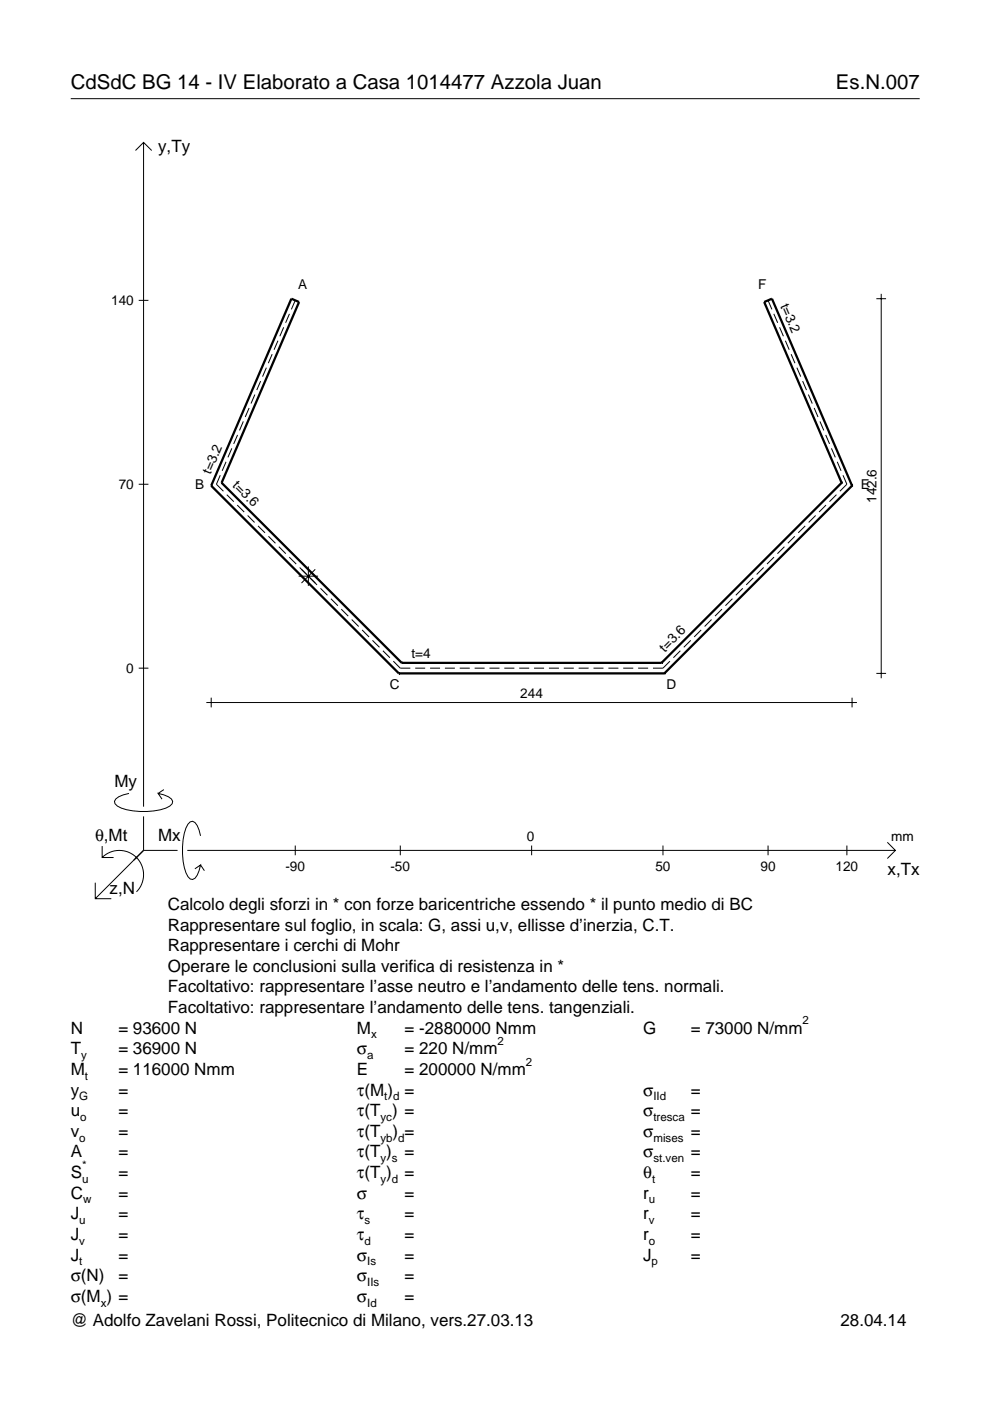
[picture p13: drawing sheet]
<svg xmlns="http://www.w3.org/2000/svg" width="210mm" height="297mm" viewBox="0 0 210 297" stroke-linecap="round" stroke-linejoin="round" font-family="sans-serif">
<defs><g id="words">
<g font-size="4.3">
<text x="15" y="18.9">CdSdC BG 14 - IV Elaborato a Casa 1014477 Azzola Juan</text>
<text x="177.2" y="18.9">Es.N.007</text>
</g>
<g font-size="3.6">
<text x="33.5" y="32.3">y,Ty</text>
<text x="24.3" y="166.9">My</text>
<text x="20.1" y="178.2">θ,Mt</text>
<text x="33.5" y="178.2">Mx</text>
<text x="188.2" y="185.5">x,Tx</text>
<text x="23.2" y="189.6">z,N</text>
<text x="35.6" y="192.9">Calcolo degli sforzi in * con forze baricentriche essendo * il punto medio di BC</text>
<text x="35.6" y="197.3">Rappresentare sul foglio, in scala: G, assi u,v, ellisse d’inerzia, C.T.</text>
<text x="35.6" y="201.7">Rappresentare i cerchi di Mohr</text>
<text x="35.6" y="206">Operare le conclusioni sulla verifica di resistenza in *</text>
<text x="35.6" y="210.4">Facoltativo: rappresentare l’asse neutro e l’andamento delle tens. normali.</text>
<text x="35.6" y="214.8">Facoltativo: rappresentare l’andamento delle tens. tangenziali.</text>
<text x="15" y="219.2">N</text>
<text x="25.1" y="219.2">= 93600 N</text>
<text x="75.7" y="219.2">M</text>
<text x="85.8" y="219.2">= -2880000 Nmm</text>
<text x="136.4" y="219.2">G</text>
<text x="146.5" y="219.2">= 73000 N/mm</text>
<text x="15" y="227.9">M</text>
<text x="15" y="223.5">T</text>
<text x="25.1" y="223.5">= 36900 N</text>
<text x="25.1" y="227.9">= 116000 Nmm</text>
<text x="75.7" y="223.5">σ</text>
<text x="75.7" y="227.9">E</text>
<text x="85.8" y="223.5">= 220 N/mm</text>
<text x="85.8" y="227.9">= 200000 N/mm</text>
<text x="15" y="232.3">y</text>
<text x="25.1" y="232.3">=</text>
<text x="75.7" y="232.3">τ(M ) =</text>
<text x="136.4" y="232.3">σ</text>
<text x="146.5" y="232.3">=</text>
<text x="15" y="236.7">u</text>
<text x="25.1" y="236.7">=</text>
<text x="75.7" y="236.7">τ(T ) =</text>
<text x="136.4" y="236.7">σ</text>
<text x="146.5" y="236.7">=</text>
<text x="15" y="241">v</text>
<text x="15" y="245.4">A</text>
<text x="25.1" y="241">=</text>
<text x="25.1" y="245.4">=</text>
<text x="75.7" y="245.4">τ(T )</text>
<text x="75.7" y="241">τ(T</text>
<text x="83.3" y="241">) =</text>
<text x="85.8" y="245.4">=</text>
<text x="136.4" y="241">σ</text>
<text x="136.4" y="245.4">σ</text>
<text x="146.5" y="241">=</text>
<text x="146.5" y="245.4">=</text>
<text x="15" y="249.8">S</text>
<text x="25.1" y="249.8">=</text>
<text x="75.7" y="249.8">τ(T )</text>
<text x="85.8" y="249.8">=</text>
<text x="136.4" y="249.8">θ</text>
<text x="146.5" y="249.8">=</text>
<text x="15" y="254.2">C</text>
<text x="25.1" y="254.2">=</text>
<text x="75.7" y="254.2">σ</text>
<text x="85.8" y="254.2">=</text>
<text x="136.4" y="254.2">r</text>
<text x="146.5" y="254.2">=</text>
<text x="15" y="258.5">J</text>
<text x="15" y="262.9">J</text>
<text x="25.1" y="258.5">=</text>
<text x="25.1" y="262.9">=</text>
<text x="75.7" y="258.5">τ</text>
<text x="75.7" y="262.9">τ</text>
<text x="85.8" y="258.5">=</text>
<text x="85.8" y="262.9">=</text>
<text x="136.4" y="258.5">r</text>
<text x="136.4" y="262.9">r</text>
<text x="146.5" y="258.5">=</text>
<text x="146.5" y="262.9">=</text>
<text x="15" y="267.3">J</text>
<text x="25.1" y="267.3">=</text>
<text x="75.7" y="267.3">σ</text>
<text x="85.8" y="267.3">=</text>
<text x="136.4" y="267.3">J</text>
<text x="146.5" y="267.3">=</text>
<text x="15" y="271.7">σ(N)</text>
<text x="25.1" y="271.7">=</text>
<text x="75.7" y="271.7">σ</text>
<text x="85.8" y="271.7">=</text>
<text x="15" y="281.2">@ Adolfo Zavelani Rossi, Politecnico di Milano, vers.27.03.13</text>
<text x="15" y="276">σ(M ) =</text>
<text x="75.7" y="276">σ</text>
<text x="85.8" y="276">=</text>
<text x="178.2" y="281.2">28.04.14</text>
</g>
<g font-size="2.9">
<text x="23.6" y="64.7">140</text>
<text x="63.2" y="61.3">A</text>
<text x="160.7" y="61.3">F</text>
<text x="165.4" y="64.8" transform="rotate(67 165.4 64.8)">t=3.2</text>
<text x="44.6" y="100.7" transform="rotate(-67 44.6 100.7)">t=3.2</text>
<text x="25.2" y="103.7">70</text>
<text x="41.4" y="103.6">B</text>
<text x="49.2" y="103.1" transform="rotate(45 49.2 103.1)">t=3.6</text>
<text x="182.5" y="103.6">E</text>
<text x="185.8" y="106.7" transform="rotate(-90 185.8 106.7)">142.6</text>
<text x="26.8" y="142.7">0</text>
<text x="87.2" y="139.5">t=4</text>
<text x="141" y="138.4" transform="rotate(-45 141 138.4)">t=3.6</text>
<text x="82.6" y="146.2">C</text>
<text x="110.3" y="147.9">244</text>
<text x="141.3" y="146.2">D</text>
<text x="111.7" y="178.2">0</text>
<text x="189" y="178.2">mm</text>
<text x="60.5" y="184.7">-90</text>
<text x="82.8" y="184.7">-50</text>
<text x="139" y="184.7">50</text>
<text x="161.2" y="184.7">90</text>
<text x="177.2" y="184.7">120</text>
</g>
<g font-size="2.4">
<text x="78.7" y="220.2">x</text>
<text x="105.5" y="221.5">2</text>
<text x="170.2" y="217.2">2</text>
<text x="17.2" y="224.5">y</text>
<text x="77.9" y="224.5">a</text>
<text x="111.5" y="225.9">2</text>
<text x="16.8" y="233.3">G</text>
<text x="18" y="228.9">t</text>
<text x="81.5" y="233.3">t d</text>
<text x="138.5" y="233.3">IId</text>
<text x="17" y="237.7">o</text>
<text x="80.7" y="237.7">yc</text>
<text x="138.5" y="237.7">tresca</text>
<text x="16.8" y="242">o</text>
<text x="80.7" y="242">yb d</text>
<text x="138.5" y="242">mises</text>
<text x="17.4" y="250.8">u</text>
<text x="17.4" y="247.8">*</text>
<text x="80.7" y="246.4">y s</text>
<text x="80.7" y="250.8">y d</text>
<text x="138.2" y="250.8">t</text>
<text x="138.5" y="246.4">st.ven</text>
<text x="17.6" y="255.2">w</text>
<text x="137.6" y="255.2">u</text>
<text x="16.8" y="259.5">u</text>
<text x="16.8" y="263.9">v</text>
<text x="77.3" y="259.5">s</text>
<text x="77.3" y="263.9">d</text>
<text x="137.6" y="259.5">v</text>
<text x="137.6" y="263.9">o</text>
<text x="16.8" y="268.3">t</text>
<text x="77.9" y="268.3">Is</text>
<text x="138.2" y="268.3">p</text>
<text x="77.9" y="272.7">IIs</text>
<text x="21.4" y="277">x</text>
<text x="77.9" y="277">Id</text>
</g>
</g></defs>
<g fill="none" stroke="#000" stroke-width=".21">
<path d="M15 20.9h180M28.7 31.9l1.7-1.7 1.8 1.7M30.4 30.2v140.8M29.4 63.7h2.1M56.5 78l-.8 1.9M57.7 75.1l-.8 1.9M58.9 72.2l-.8 2M60.1 69.4l-.8 1.9M61.4 66.5l-.8 1.9M62.6 63.7l-.8 1.9M162.8 63.7l.9 1.9M164.1 66.5l.8 1.9"/>
<path d="M165.3 69.4l.8 1.9M166.5 72.2l.8 2M167.7 75.1l.8 1.9M169 78l.8 1.9M185.8 63.3h2.1M186.8 62.3v81.5M47.9 97.9l-.8 1.9M49.1 95.1l-.8 1.9M50.4 92.2l-.9 1.9M51.6 89.4l-.8 1.9M52.8 86.5l-.8 1.9M54 83.7l-.8 1.9"/>
<path d="M55.3 80.8l-.9 1.9M170.2 80.8l.8 1.9M171.4 83.7l.8 1.9M172.6 86.5l.8 1.9M173.8 89.4l.9 1.9M175.1 92.2l.8 1.9M176.3 95.1l.8 1.9M177.5 97.9l.8 1.9M29.4 102.7h2.1M46.7 100.8l-.8 1.9 1.5 1.5M48.1 104.9l1.5 1.5M50.3 107.1l1.5 1.5"/>
<path d="M52.5 109.3l1.5 1.5M54.7 111.5l1.5 1.5M56.9 113.7l1.5 1.5M59.1 115.9l1.5 1.5M61.3 118.1l1.5 1.5M164.1 118.1l-1.5 1.5M166.3 115.9l-1.5 1.5M168.5 113.7l-1.5 1.5M170.7 111.5l-1.5 1.5M172.9 109.3l-1.4 1.5M175.1 107.1l-1.4 1.5M177.3 104.9l-1.4 1.5"/>
<path d="M178.7 100.8l.9 1.9-1.5 1.5M63.3 122.2h4.1M63.5 120.3l3.7 3.7M65.4 120.1v4.1M66.8 120.7l-2.9 2.9M67.9 124.7l1.5 1.5M70.2 126.9l1.4 1.5M72.4 129.2l1.4 1.4M74.6 131.4l1.4 1.4M76.8 133.6l1.4 1.4M79 135.8l1.5 1.4M81.2 138l1.5 1.5"/>
<path d="M144.2 138l-1.4 1.5M146.5 135.8l-1.5 1.4M148.7 133.6l-1.5 1.4M150.9 131.4l-1.5 1.4M153.1 129.2l-1.5 1.4M155.3 126.9l-1.5 1.5M157.5 124.7l-1.5 1.5M159.7 122.5l-1.5 1.5M161.9 120.3l-1.5 1.5M29.4 141.7h2.1M43.7 149h138M44.8 147.9v2.1"/>
<path d="M83.4 140.2l1.5 1.5h2.1M88 141.7h2.1M91.2 141.7h2.1M94.3 141.7h2.1M97.5 141.7h2.1M100.6 141.7h2.1M103.8 141.7h2.1M106.9 141.7h2.2M110.1 141.7h2.1M113.2 141.7h2.2M116.4 141.7h2.1M119.5 141.7h2.2"/>
<path d="M122.7 141.7h2.1M125.8 141.7h2.2M129 141.7h2.1M132.1 141.7h2.2M135.3 141.7h2.1M142 140.2l-1.4 1.5h-2.2M180.7 147.9v2.1M185.8 142.8h2.1M21.7 179.4v2.4h2.4M27.3 168.2a3.6 3.6 0 0 0-3 1.7l.1 .5a5.6 5.6 0 0 0 3.8 1.5 13.4 13.4 0 0 0 7.8-1l.5-.5 .1-.5a3.6 3.6 0 0 0-3.1-1.7l.8 1.2M30.4 173.1v7.2M34.7 167.4l-1.2 .8"/>
<path d="M42.5 177.2a3.6 3.6 0 0 0-1.7-3.1l-.5 .2a5.7 5.7 0 0 0-1.5 3.7 13.3 13.3 0 0 0 1 7.9l.5 .5 .5 .1a3.6 3.6 0 0 0 1.7-3.1l-1.2 .8M62.6 179.3v2M84.9 179.3v2M112.7 179.3v2M140.6 179.3v2M162.8 179.3v2M179.6 179.3v2M188.1 178.6l1.7 1.7-1.7 1.7M20.2 187.2v3.3h3.4M21.7 181.8a5.1 5.1 0 0 1 7.2 0 5.1 5.1 0 0 1 0 7.3M30.4 180.3l-10.2 10.2M30.4 180.3h7.2"/>
<path d="M39.7 180.3h150.1M42.5 183.4l.8 1.2"/>
</g>
<g fill="none" stroke="#000" stroke-width=".48">
<path d="M44.8 103h.1M44.8 103l39.8 39.8M47 102.4h.1M47 102.4l16.4-38.4-1.6-.7-17 39.7M47 102.4l38.2 38.1M178.4 102.4h.1M178.4 102.4l-38.1 38.1M178.4 102.4l-16.4-38.4 1.7-.7 17 39.7M180.7 103h.1M180.7 103l-39.8 39.8M84.6 142.8h.1M84.6 142.8h56.3"/>
<path d="M85.2 140.5h.1M85.2 140.5h55.1M140.3 140.5h.1M140.9 142.8h.1"/>
</g>
<use href="#words"/>
</svg>
